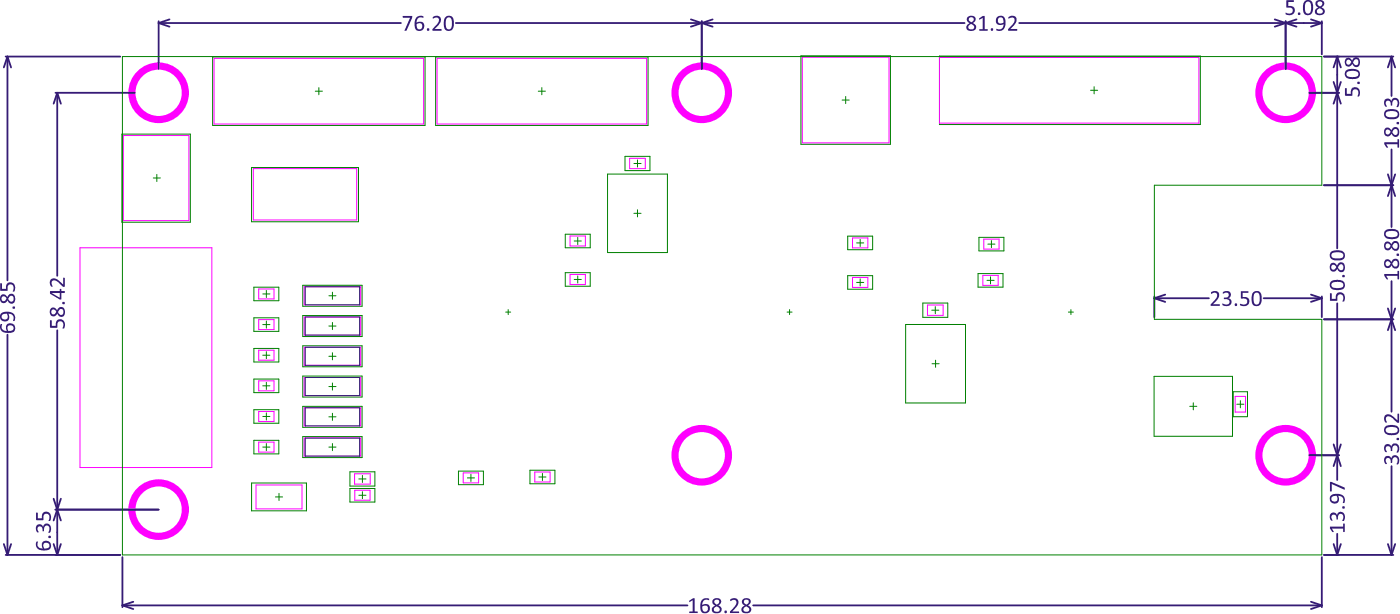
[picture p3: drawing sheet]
<svg xmlns="http://www.w3.org/2000/svg" width="654mm" height="286mm" viewBox="0 0 654 286" stroke-linecap="round" stroke-linejoin="round" font-family="sans-serif">
<g fill="none" stroke="#f0f" stroke-width="3.3">
<circle cx="74" cy="43" r="12"/>
<circle cx="328" cy="43" r="12"/>
<circle cx="601" cy="43" r="12"/>
<circle cx="328" cy="212" r="12"/>
<circle cx="601" cy="212" r="12"/>
<circle cx="74" cy="238" r="12"/>
</g>
<g fill="none" stroke="#008000" stroke-width=".47">
<path d="M99 27h100v32h-100zM204 27h99v32h-99zM374 26h42v41h-42zM439 26h122v32h-122zM147 43h4M149 41v3M251 43h4M253 41v3M393 47h4M395 45v3M509 42h4M511 40v4"/>
<path d="M57 63h32v41h-32zM118 78h49v25h-49zM292 73h12v7h-12zM296 76h3M298 75v3M72 83h3M73 81v4M284 81h28v37h-28zM296 100h3M298 98v3M264 109h12v7h-12zM268 112h4"/>
<path d="M270 111v3M396 110h12v6h-12zM400 113h4M402 112v3M457 111h12v6h-12zM462 114h3M463 112v4M119 134h11v6h-11zM123 137h3M124 135v4M141 133h28v10h-28zM154 138h3"/>
<path d="M155 136v4M264 127h12v7h-12zM268 130h4M270 129v3M396 129h12v6h-12zM400 132h4M402 130v3M457 128h12v6h-12zM461 131h3M463 129v3M119 148h11v7h-11zM123 151h3"/>
<path d="M124 150v3M141 147h28v10h-28zM154 152h3M155 150v4M236 146h3M237 144v3M368 146h2M369 144v3M423 151h28v37h-28zM431 141h12v7h-12zM435 145h4M437 143v3"/>
<path d="M499 146h2M500 144v3M119 163h11v6h-11zM119 177h11v6h-11zM123 166h3M124 164v3M124 178v4M141 161h28v10h-28zM141 175h28v10h-28zM154 166h3M155 165v3M155 179v3"/>
<path d="M435 170h4M437 168v3M539 176h37v28h-37zM119 191h11v6h-11zM123 194h3M123 180h3M124 193v3M141 190h28v9h-28zM154 194h3M154 180h3M155 193v3M556 190h3"/>
<path d="M557 188v3M576 183h7v11h-7zM578 189h3M579 187v3M119 205h11v7h-11zM123 209h3M124 207v3M141 204h28v9h-28zM154 209h3M155 207v3M214 220h12v6h-12zM248 219h11v7h-11z"/>
<path d="M118 225h25v13h-25zM129 232h3M130 230v4M163 220h12v7h-12zM163 228h12v6h-12zM168 231h3M168 223h3M169 222v3M169 229v4M218 223h4M220 221v4M252 223h3"/>
<path d="M253 221v3"/>
</g>
<g fill="none" stroke="#f0f" stroke-width=".47">
<path d="M100 27h98v31h-98zM204 27h98v31h-98zM375 27h40v40h-40zM439 27h121v30h-121zM58 63h30v40h-30zM118 79h49v24h-49zM294 74h7v5h-7zM37 116h62v102h-62zM266 110h7v5h-7zM398 111h7v5h-7zM460 112h7v4h-7zM121 135h7v4h-7z"/>
<path d="M142 134h26v8h-26zM266 128h7v5h-7zM398 129h7v5h-7zM459 128h7v5h-7zM121 149h7v5h-7zM142 148h26v8h-26zM433 142h8v5h-8zM121 163h7v5h-7zM121 178h7v4h-7zM142 162h26v8h-26zM142 176h26v9h-26zM121 192h7v5h-7z"/>
<path d="M142 190h26v9h-26zM577 185h5v7h-5zM121 206h7v5h-7zM142 204h26v9h-26zM120 226h21v11h-21zM166 221h7v5h-7zM166 229h7v4h-7zM216 221h8v4h-8zM250 220h7v5h-7z"/>
</g>
<g fill="none" stroke="#351c75" stroke-width=".85">
<path d="M74 10v22M74 11h113M74 11l5 1M79 9l-5 2M213 11h238M323 9l10 3M328 10v22M333 9l-10 3M476 11h142M596 9l10 3M601 10v22M606 9l-10 3"/>
<path d="M612 9l6 2M618 10v15M618 11l-6 1M3 26h53M3 26l2 5M3 26v105M3 26l-1 5M619 26h32M623 38l3 10M625 26l1 5M625 26l-2 5M625 26v90"/>
<path d="M626 38l-3 10M650 26l-2 5M650 26v19M650 26l2 5M26 43h37M27 43v86M27 43l1 5M27 43l-2 5M612 43h14M650 70v36M619 86h32M648 81l4 10"/>
<path d="M652 81l-4 10M539 138v10M539 139l5 2M539 139h26M544 137l-5 2M590 139h28M612 137l6 2M618 138v10M618 139l-6 2M650 131v61M3 156v103M27 154v105"/>
<path d="M619 149h32M625 142v82M648 144l4 10M652 144l-4 10M612 212h14M623 207l3 10M626 207l-3 10M650 217v42M25 233l3 10M26 238h48M28 233l-3 10M2 254l1 5"/>
<path d="M3 259h53M5 254l-2 5M25 254l2 5M28 254l-1 5M57 260v23M618 260v23M619 259h32M623 254l2 5M625 249v10M626 254l-1 5M648 254l2 5M652 254l-2 5"/>
<path d="M57 282l5 2M57 282h264M62 281l-5 1M352 282h266M612 281l6 1M618 282l-6 2"/>
</g>
<path d="M143 134h25v8h-25zM143 148h25v8h-25zM143 162h25v8h-25zM143 176h25v9h-25zM143 190h25v9h-25zM143 204h25v9h-25z" fill="none" stroke="#351c75" stroke-width=".47"/>
<g fill="#351c75">
<path d="M0 132h1v3h2v-3h1h2l1 1v3h-1v-2l-1-1h-1v3h-4z"/>
<path d="M628 41h1v3h2v-3h2h1l1 1v3h-1l1-2-1-1h-2v3h-4z"/>
<path d="M647 128h6v-2h1v4h-1v-1h-5v1z"/>
<path d="M621 246h6v-2h1v4h-1v-1h-5l1 1z"/>
<path d="M622 240l2-1 1 1 1-1h1l1 2v2h-1l1-2-2-1h-1v2h-1v-2h-2v2l1 1h-1l-1-1z"/>
<path d="M621 225l7 2v1l-6-2v3h-1z"/>
<path d="M621 137h1v2h2l1-2h2l1 1v3h-1v-3l-1-1-1 1v2h-4z"/>
<path d="M647 213h2l1 1 1-2 2 1 1 1-1 2-1 1 1-3-1-1-1 1-1 2-1-2h-1l-1 1 1 1h-1v-1z"/>
<path d="M647 207h2l1 1 1-1h2l1 2-1 2h-1l1-2-1-1h-1l-1 2-1-2h-1l-1 2 1 1h-1v-2z"/>
<path d="M647 194l1-1h1l4 3v-3h1v4h-1l-2-2-3-1-1 1 1 2h-1v-1z"/>
<path d="M647 66h6v-1l1 4h-1v-2h-5v2z"/>
<path d="M647 46h2l1 1 1-1h2l1 2-1 2h-1l1-3h-2l-1 1v1l-1-2h-1l-1 1 1 2h-1v-2z"/>
<path d="M23 149l1 1v2h2l1-3h1h1l1 2v2h-1l1-2-1-1h-2v3h-4z"/>
<path d="M24 131l1-1h1l4 3v-3v4h-1l-2-3h-2l-1 1 1 2h-1l-1-2z"/>
<path d="M188 7l5 1-3 6h-1l3-6h-4z"/>
<path d="M202 8l2-1 2 1v3l-3 3h3h-4l3-5-1-1-2 1z"/>
<path d="M322 280l3-1v6h1v1h-4v-1h2v-5l-2 1z"/>
<path d="M341 280l2-1 2 1v2l-3 3h3v1h-4l3-5v-1h-3z"/>
<path d="M457 9l3-1v6h1h-4h1h1v-6l-1 1z"/>
<path d="M471 8l2-1 2 1v3l-3 3h3h-4l3-4v-2l-3 1z"/>
<path d="M566 136h2l1 1v2l-2 3h3v1h-4l3-5-1-1h-2z"/>
<path d="M571 136h3l1 1v1l-1 1 1 1v2l-2 1-2-1h3v-1v-1l-2-1 2-1v-1h-3z"/>
<path d="M580 136h3v1h-2v2h1l2 1v2l-2 1-3-1h3l1-1-1-2h-2z"/>
<path d="M17 245h2l1 1 1-2 2 1 1 1v2l-1 1v-3l-1-1-1 1-1 2-1-2h-1v1v1h-1v-1z"/>
<path d="M17 239h1v3h2v-2v-1h3l1 2v2h-1v-2l-1-1h-1l-1 3h-3z"/>
<path d="M601 0h3v1h-2v2h2l1 1v2l-1 1h-3v-1h2l1-1-1-1-2-1z"/>
<path d="M0 151h1v2l2 1v-1v-2h1h2l1 1v2l-2 1h-3l-2-1zM3 153a1.5 1.5 0 0 0 3 0 1.5 1.5 0 0 0-3 0z"/>
<path d="M1 147v1l1 1h1l1-2a1.6 1.6 0 0 0-3 0zM0 147l3-2 3 1 1 2v2h-1v-3l-2-1v3l-1 1h-2l-1-1z"/>
<path d="M1 139a1.1 1.1 0 0 0 2 0 1.1 1.1 0 0 0-2 0zM4 139a1.5 1.5 0 0 0 3 0 1.5 1.5 0 0 0-3 0zM1 138l1-1 1 2 1-2h2l1 1v3l-1 1h-1l-2-2v1h-2l-1-1z"/>
<path d="M629 34v1l2 1h2l2-1-1-1-1-1h-2zM629 33l2-1h3l1 2v2l-2 1h-3l-2-1z"/>
<path d="M629 29a1.1 1.1 0 0 0 2 0 1.1 1.1 0 0 0-2 0zM632 29a1.5 1.5 0 0 0 3 0 1.5 1.5 0 0 0-3 0zM629 27h2l1 1 1-1h1l1 1v2l-1 1-2-1-1 1h-2l-1-2z"/>
<path d="M647 123a1.1 1.1 0 0 0 2 0 1.1 1.1 0 0 0-2 0zM650 123a1.5 1.5 0 0 0 3 0 1.5 1.5 0 0 0-3 0zM647 121h2l1 1 1-1h2l1 2-1 2h-1l-2-1-1 1h-2v-1z"/>
<path d="M647 115a1.1 1.1 0 0 0 2 0 1.1 1.1 0 0 0-2 0zM650 115a1.5 1.5 0 0 0 3 0 1.5 1.5 0 0 0-3 0zM647 113h2l1 1 1-2 2 1 1 1-1 3h-1l-2-2-1 2h-2v-2z"/>
<path d="M647 109v1h1l4 1 1-2v-1h-2h-3zM647 108l2-1h3l2 1-1 2-1 2-4-1-1-1z"/>
<path d="M622 233a1.5 1.5 0 0 0 3 0 1.5 1.5 0 0 0-3 0zM622 231l2-1 3 1 1 1v2l-1 1v-3l-2-1v3l-1 1h-1l-2-1z"/>
<path d="M622 132v1l1 1h3l2-1-1-1h-1h-3zM622 131h1h4l1 1v2l-2 1h-3l-2-1z"/>
<path d="M622 125a1.1 1.1 0 0 0 2 0 1.1 1.1 0 0 0-2 0zM625 125a1.5 1.5 0 0 0 3 0 1.5 1.5 0 0 0-3 0zM622 123h1l2 1 1-1h1l1 1v2l-1 1h-1l-1-2-2 2h-1l-1-2z"/>
<path d="M622 118v2h1l3 1 1-1v-1l-1-1h-2zM622 118l1-1h4l1 1v2l-1 1h-4l-2-1z"/>
<path d="M647 200l1 1 1 1h3l1-1v-1l-1-1h-3zM647 199l3-1 2 1 2 1-1 2-1 1h-4l-1-1z"/>
<path d="M647 62a1.1 1.1 0 0 0 2 0 1.1 1.1 0 0 0-2 0zM650 62a1.5 1.5 0 0 0 3 0 1.5 1.5 0 0 0-3 0zM647 60h2l1 1 1-1 2-1 1 2v2l-2 1-1-1-1-1-1 2-1-1-1-1z"/>
<path d="M648 52l-1 2 2 1h2l2-1v-1l-1-1h-3zM647 52l2-1h3l2 1v2l-2 2-4-1-1-1z"/>
<path d="M24 146a1.1 1.1 0 0 0 2 0 1.1 1.1 0 0 0-2 0zM27 146a1.5 1.5 0 0 0 3 0 1.5 1.5 0 0 0-3 0zM24 144l1-1 2 2 1-2h1l1 2v2l-1 1-2-1v-1l-1 1h-2l-1-1z"/>
<path d="M24 137l4 2v-2zM23 136h5v-1l1 1h1v1h-1v3h-1l-5-3z"/>
<path d="M195 8l1-1 2 1h-3v2v1l2-1 1 1v2l-1 1h-2l-1-1v-3zM195 12a1.4 1.4 0 0 0 2 0 1.4 1.4 0 0 0-2 0z"/>
<path d="M209 8l-1 4 1 1 1 1 1-2v-3l-1-1zM208 8l1-1 3 1v4l-1 2h-2h-1l-1-4z"/>
<path d="M328 280l1-1h2v1h-2l-1 2h3l1 1-1 2-1 1h-2l-1-1v-3zM328 284a1.5 1.5 0 0 0 3 0 1.5 1.5 0 0 0-3 0z"/>
<path d="M334 281a1.1 1.1 0 0 0 2 0 1.1 1.1 0 0 0-2 0zM333 284a1.5 1.5 0 0 0 3 0 1.5 1.5 0 0 0-3 0zM333 280l2-1 2 1v1l-1 1 1 2-1 2h-2l-1-1v-1l1-1-1-2z"/>
<path d="M348 281a1.1 1.1 0 0 0 2 0 1.1 1.1 0 0 0-2 0zM347 284a1.5 1.5 0 0 0 3 0 1.5 1.5 0 0 0-3 0zM347 280l2-1 2 1v1l-2 1 2 2-1 2h-2l-2-1 1-2h1l-1-2z"/>
<path d="M453 9a1.1 1.1 0 0 0 2 0 1.1 1.1 0 0 0-2 0zM452 13a1.5 1.5 0 0 0 3 0 1.5 1.5 0 0 0-3 0zM452 8l1-1 3 1v2l-1 1 1 1-1 2h-2h-1v-2l1-1-1-1z"/>
<path d="M466 10a1.5 1.5 0 0 0 3 0 1.5 1.5 0 0 0-3 0zM466 8l2-1 2 2-1 4-1 1h-3l1-1 2 1 1-2v-1l-2 1-1-1-1-2z"/>
<path d="M586 137v4v1h1l1-1v-3v-1zM585 137l2-1h1l1 1v4l-1 2h-2l-1-1v-3z"/>
<path d="M17 253h1v1v1l2 1v-1v-2l3-1 1 2v1l-2 2h-3l-2-2zM20 255a1.5 1.5 0 0 0 3 0 1.5 1.5 0 0 0-3 0z"/>
<path d="M610 1v4v1h1l1-1v-3v-1zM609 1l2-1 2 1v3l-1 3h-1l-2-1v-3z"/>
<path d="M616 2a1.1 1.1 0 0 0 2 0 1.1 1.1 0 0 0-2 0zM615 5a1.5 1.5 0 0 0 3 0 1.5 1.5 0 0 0-3 0zM615 1l1-1h2l1 1v1l-2 1 2 2-1 2h-2l-2-1v-1l2-2-1-1z"/>
<circle cx="6" cy="144" r=".6"/>
<circle cx="635" cy="39" r=".6"/>
<circle cx="653" cy="119" r=".6"/>
<circle cx="628" cy="237" r=".6"/>
<circle cx="628" cy="129" r=".6"/>
<circle cx="653" cy="205" r=".6"/>
<circle cx="653" cy="57" r=".6"/>
<circle cx="30" cy="141" r=".6"/>
<circle cx="200" cy="14" r=".6"/>
<circle cx="339" cy="285" r=".6"/>
<circle cx="463" cy="14" r=".6"/>
<circle cx="577" cy="142" r=".6"/>
<circle cx="23" cy="250" r=".6"/>
<circle cx="607" cy="6" r=".6"/>
</g>
<path d="M57 26h561v60h-79v63h79v110h-561z" fill="none" stroke="#008000" stroke-width=".47"/>
</svg>
